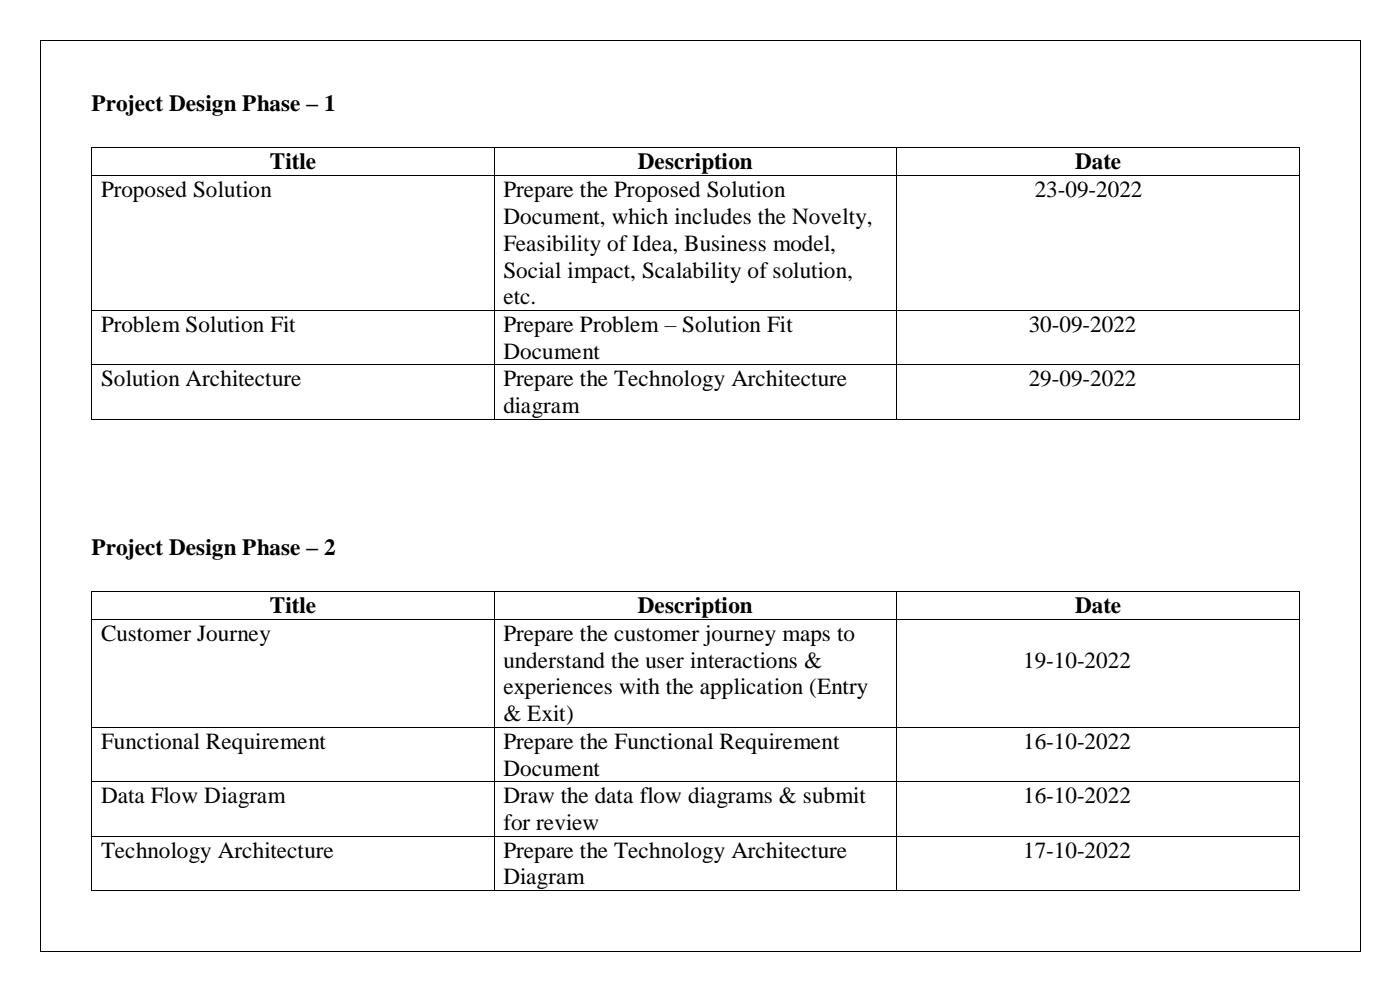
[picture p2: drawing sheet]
<svg xmlns="http://www.w3.org/2000/svg" width="297mm" height="210mm" viewBox="0 0 297 210" stroke-linecap="round" stroke-linejoin="round" font-family="sans-serif">
<defs><g id="words">
<g font-size="4.9">
<text x="19.4" y="23.5">Project Design Phase – 1</text>
<text x="57.3" y="35.9">Title</text>
<text x="135.3" y="35.9">Description</text>
<text x="228.1" y="35.9">Date</text>
<text x="21.4" y="41.8">Proposed Solution</text>
<text x="106.8" y="41.8">Prepare the Proposed Solution</text>
<text x="219.5" y="41.8">23-09-2022</text>
<text x="106.8" y="47.5">Document, which includes the Novelty,</text>
<text x="106.8" y="53.2">Feasibility of Idea, Business model,</text>
<text x="106.8" y="58.9">Social impact, Scalability of solution,</text>
<text x="106.8" y="64.5">etc.</text>
<text x="21.4" y="70.4">Problem Solution Fit</text>
<text x="106.8" y="70.4">Prepare Problem – Solution Fit</text>
<text x="218.2" y="70.4">30-09-2022</text>
<text x="106.8" y="76.1">Document</text>
<text x="21.4" y="81.9">Solution Architecture</text>
<text x="106.8" y="81.9">Prepare the Technology Architecture</text>
<text x="218.2" y="81.9">29-09-2022</text>
<text x="106.8" y="87.6">diagram</text>
<text x="19.4" y="117.7">Project Design Phase – 2</text>
<text x="57.3" y="130.1">Title</text>
<text x="135.3" y="130.1">Description</text>
<text x="228.1" y="130.1">Date</text>
<text x="21.4" y="135.9">Customer Journey</text>
<text x="106.8" y="135.9">Prepare the customer journey maps to</text>
<text x="106.8" y="141.6">understand the user interactions &amp;</text>
<text x="217.1" y="141.6">19-10-2022</text>
<text x="106.8" y="147.3">experiences with the application (Entry</text>
<text x="106.8" y="153">&amp; Exit)</text>
<text x="21.4" y="158.9">Functional Requirement</text>
<text x="106.8" y="158.9">Prepare the Functional Requirement</text>
<text x="217.1" y="158.9">16-10-2022</text>
<text x="106.8" y="164.6">Document</text>
<text x="21.4" y="170.4">Data Flow Diagram</text>
<text x="106.8" y="170.4">Draw the data flow diagrams &amp; submit</text>
<text x="217.1" y="170.4">16-10-2022</text>
<text x="106.8" y="176.1">for review</text>
<text x="21.4" y="181.9">Technology Architecture</text>
<text x="106.8" y="181.9">Prepare the Technology Architecture</text>
<text x="217.1" y="181.9">17-10-2022</text>
<text x="106.8" y="187.6">Diagram</text>
</g>
</g></defs>
<g fill="#000">
<path d="M8.5 8.5h.1v.1h-.1z" fill-rule="evenodd"/>
<path d="M8.5 8.5h.1v.1h-.1z" fill-rule="evenodd"/>
<path d="M288.5 8.5h.1v.1h-.1z" fill-rule="evenodd"/>
<path d="M288.5 8.5h.1v.1h-.1z" fill-rule="evenodd"/>
<path d="M19.4 31.2h.2v.1h-.2z" fill-rule="evenodd"/>
<path d="M19.4 31.2h.2v.1h-.2z" fill-rule="evenodd"/>
<path d="M19.4 37.2h.2v.2h-.2z" fill-rule="evenodd"/>
<path d="M104.8 31.2h.1v.1h-.1z" fill-rule="evenodd"/>
<path d="M104.8 37.2h.1v.2h-.1z" fill-rule="evenodd"/>
<path d="M190.2 31.2h.2v.1h-.2z" fill-rule="evenodd"/>
<path d="M190.2 37.2h.2v.2h-.2z" fill-rule="evenodd"/>
<path d="M275.6 31.2h.2v.1h-.2z" fill-rule="evenodd"/>
<path d="M275.6 31.2h.2v.1h-.2z" fill-rule="evenodd"/>
<path d="M275.6 37.2h.2v.2h-.2z" fill-rule="evenodd"/>
<path d="M19.4 65.7h.2v.2h-.2z" fill-rule="evenodd"/>
<path d="M19.4 77.3h.2v.1h-.2z" fill-rule="evenodd"/>
<path d="M104.8 65.7h.1v.2h-.1z" fill-rule="evenodd"/>
<path d="M104.8 77.3h.1v.1h-.1z" fill-rule="evenodd"/>
<path d="M190.2 65.7h.2v.2h-.2z" fill-rule="evenodd"/>
<path d="M190.2 77.3h.2v.1h-.2z" fill-rule="evenodd"/>
<path d="M275.6 65.7h.2v.2h-.2z" fill-rule="evenodd"/>
<path d="M275.6 77.3h.2v.1h-.2z" fill-rule="evenodd"/>
<path d="M19.4 88.9h.2v.1h-.2z" fill-rule="evenodd"/>
<path d="M19.4 88.9h.2v.1h-.2z" fill-rule="evenodd"/>
<path d="M104.8 88.9h.1v.1h-.1z" fill-rule="evenodd"/>
<path d="M190.2 88.9h.2v.1h-.2z" fill-rule="evenodd"/>
<path d="M275.6 88.9h.2v.1h-.2z" fill-rule="evenodd"/>
<path d="M275.6 88.9h.2v.1h-.2z" fill-rule="evenodd"/>
<path d="M19.4 125.4h.2v.1h-.2z" fill-rule="evenodd"/>
<path d="M19.4 125.4h.2v.1h-.2z" fill-rule="evenodd"/>
<path d="M19.4 131.3h.2v.2h-.2z" fill-rule="evenodd"/>
<path d="M104.8 125.4h.1v.1h-.1z" fill-rule="evenodd"/>
<path d="M104.8 131.3h.1v.2h-.1z" fill-rule="evenodd"/>
<path d="M190.2 125.4h.2v.1h-.2z" fill-rule="evenodd"/>
<path d="M190.2 131.3h.2v.2h-.2z" fill-rule="evenodd"/>
<path d="M275.6 125.4h.2v.1h-.2z" fill-rule="evenodd"/>
<path d="M275.6 125.4h.2v.1h-.2z" fill-rule="evenodd"/>
<path d="M275.6 131.3h.2v.2h-.2z" fill-rule="evenodd"/>
<path d="M19.4 154.2h.2v.2h-.2z" fill-rule="evenodd"/>
<path d="M104.8 154.2h.1v.2h-.1z" fill-rule="evenodd"/>
<path d="M190.2 154.2h.2v.2h-.2z" fill-rule="evenodd"/>
<path d="M275.6 154.2h.2v.2h-.2z" fill-rule="evenodd"/>
<path d="M19.4 165.8h.2v.1h-.2z" fill-rule="evenodd"/>
<path d="M19.4 177.3h.2v.1h-.2z" fill-rule="evenodd"/>
<path d="M104.8 165.8h.1v.1h-.1z" fill-rule="evenodd"/>
<path d="M104.8 177.3h.1v.1h-.1z" fill-rule="evenodd"/>
<path d="M190.2 165.8h.2v.1h-.2z" fill-rule="evenodd"/>
<path d="M190.2 177.3h.2v.1h-.2z" fill-rule="evenodd"/>
<path d="M275.6 165.8h.2v.1h-.2z" fill-rule="evenodd"/>
<path d="M275.6 177.3h.2v.1h-.2z" fill-rule="evenodd"/>
<path d="M19.4 188.8h.2v.2h-.2z" fill-rule="evenodd"/>
<path d="M19.4 188.8h.2v.2h-.2z" fill-rule="evenodd"/>
<path d="M104.8 188.8h.1v.2h-.1z" fill-rule="evenodd"/>
<path d="M190.2 188.8h.2v.2h-.2z" fill-rule="evenodd"/>
<path d="M275.6 188.8h.2v.2h-.2z" fill-rule="evenodd"/>
<path d="M275.6 188.8h.2v.2h-.2z" fill-rule="evenodd"/>
<path d="M8.5 201.7h.1v.1h-.1z" fill-rule="evenodd"/>
<path d="M8.5 201.7h.1v.1h-.1z" fill-rule="evenodd"/>
<path d="M288.5 201.7h.1v.1h-.1z" fill-rule="evenodd"/>
<path d="M288.5 201.7h.1v.1h-.1z" fill-rule="evenodd"/>
</g>
<g fill="none" stroke="#000" stroke-width=".21">
<path d="M8.6 8.6v193.1M8.6 8.6h279.9M288.5 8.6v193.1M19.5 31.3v5.9M19.5 37.4v28.3M19.6 31.3h85.2M19.6 37.3h85.2M104.9 31.3v5.9M104.9 37.4v28.3M104.9 31.3h85.3M104.9 37.3h85.3M190.3 31.3v5.9"/>
<path d="M190.3 37.4v28.3M190.4 31.3h85.2M190.4 37.3h85.2M275.7 31.3v5.9M275.7 37.4v28.3M19.5 65.9v11.4M19.5 77.4v11.5M19.6 65.8h85.2M19.6 77.3h85.2M104.9 65.9v11.4M104.9 77.4v11.5M104.9 65.8h85.3"/>
<path d="M104.9 77.3h85.3M190.3 65.9v11.4M190.3 77.4v11.5M190.4 65.8h85.2M190.4 77.3h85.2M275.7 65.9v11.4M275.7 77.4v11.5M19.6 88.9h85.2M104.9 88.9h85.3M190.4 88.9h85.2M19.5 125.5v5.8M19.5 131.5v22.7"/>
<path d="M19.6 125.4h85.2M19.6 131.4h85.2M104.9 125.5v5.8M104.9 131.5v22.7M104.9 125.4h85.3M104.9 131.4h85.3M190.3 125.5v5.8M190.3 131.5v22.7M190.4 125.4h85.2M190.4 131.4h85.2M275.7 125.5v5.8M275.7 131.5v22.7"/>
<path d="M19.5 154.4v11.4M19.6 154.3h85.2M104.9 154.4v11.4M104.9 154.3h85.3M190.3 154.4v11.4M190.4 154.3h85.2M275.7 154.4v11.4M19.5 165.9v11.4M19.5 177.4v11.4M19.6 165.8h85.2M19.6 177.4h85.2M104.9 165.9v11.4"/>
<path d="M104.9 177.4v11.4M104.9 165.8h85.3M104.9 177.4h85.3M190.3 165.9v11.4M190.3 177.4v11.4M190.4 165.8h85.2M190.4 177.4h85.2M275.7 165.9v11.4M275.7 177.4v11.4M19.6 188.9h85.2M104.9 188.9h85.3M190.4 188.9h85.2"/>
<path d="M8.6 201.8h279.9"/>
</g>
<use href="#words"/>
</svg>
